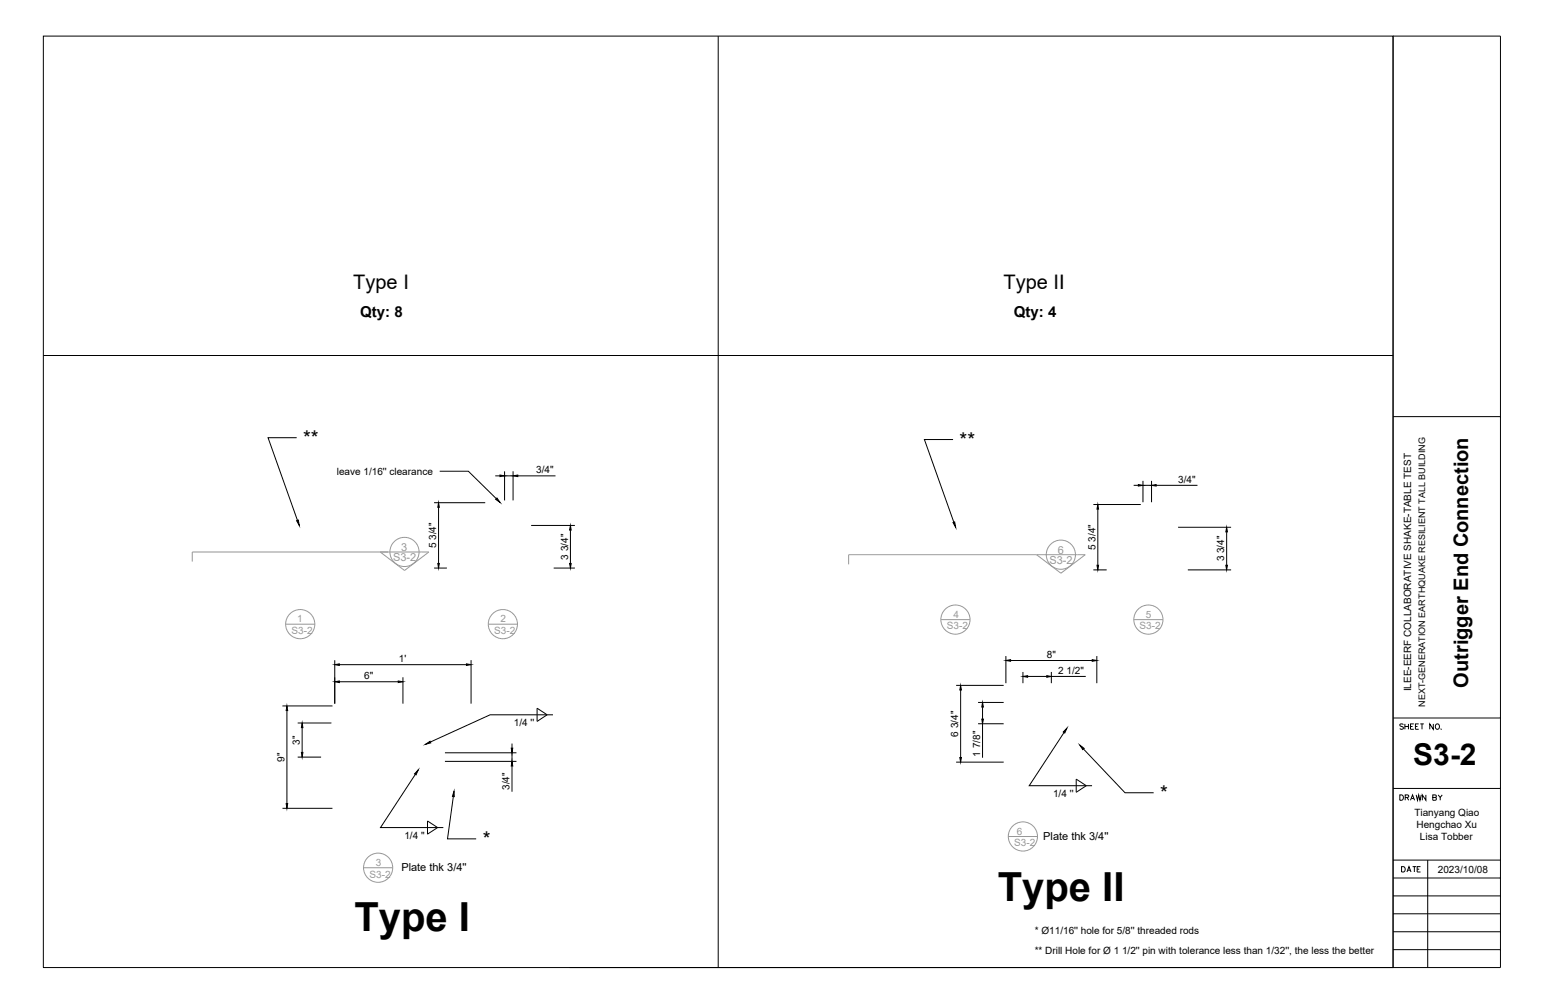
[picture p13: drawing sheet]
<svg xmlns="http://www.w3.org/2000/svg" width="432mm" height="279mm" viewBox="0 0 432 279" stroke-linecap="round" stroke-linejoin="round" font-family="sans-serif">
<defs><g id="words">
<g font-size="11.2">
<text x="278.7" y="251.5">Type II</text>
<text x="99" y="259.8">Type I</text>
</g>
<text font-size="8.4" x="394.7" y="213.6">S3-2</text>
<g font-size="5.6">
<text x="98.7" y="80.7">Type I</text>
<text x="280.3" y="80.8">Type II</text>
<text x="84.7" y="124.2">**</text>
<text x="268" y="124.7">**</text>
<text x="410" y="191.9" transform="rotate(-90 410 191.9)">Outrigger End Connection</text>
<text x="324" y="223.3">*</text>
<text x="134.8" y="236.2">*</text>
</g>
<text font-size="4.4" x="390.5" y="244.5">DATE</text>
<g font-size="4.2">
<text x="100.6" y="88.5">Qty: 8</text>
<text x="283.2" y="88.5">Qty: 4</text>
</g>
<g font-size="3.1" fill="#989898">
<text x="112.1" y="153.8">3</text>
<text x="295.4" y="154.6">6</text>
<text x="109.8" y="156.7">S3-2</text>
<text x="293.1" y="157.5">S3-2</text>
</g>
<g font-size="3.1">
<text x="291.4" y="234.4">Plate thk 3/4''</text>
<text x="112.1" y="243.2">Plate thk 3/4''</text>
</g>
<g font-size="2.8">
<text x="94.1" y="132.5">leave 1/16'' clearance</text>
<text x="149.8" y="132.1">3/4&quot;</text>
<text x="329.1" y="134.8">3/4&quot;</text>
<text x="121.8" y="153" transform="rotate(-90 121.8 153)">5 3/4&quot;</text>
<text x="305.9" y="153.5" transform="rotate(-90 305.9 153.5)">5 3/4&quot;</text>
<text x="158.6" y="156.2" transform="rotate(-90 158.6 156.2)">3 3/4&quot;</text>
<text x="341.9" y="156.7" transform="rotate(-90 341.9 156.7)">3 3/4&quot;</text>
<text x="111.4" y="184.9">1'</text>
<text x="292.4" y="183.7">8&quot;</text>
<text x="101.7" y="189.6">6&quot;</text>
<text x="295.6" y="188.1">2 1/2&quot;</text>
<text x="394.1" y="193" transform="rotate(-90 394.1 193)">ILEE-EERF COLLABORATIVE SHAKE-TABLE TEST</text>
<text x="143.6" y="202.6">1/4 ''</text>
<text x="83.7" y="207.8" transform="rotate(-90 83.7 207.8)">3&quot;</text>
<text x="267.6" y="205.6" transform="rotate(-90 267.6 205.6)">6 3/4&quot;</text>
<text x="79.5" y="212.6" transform="rotate(-90 79.5 212.6)">9&quot;</text>
<text x="273.7" y="211.2" transform="rotate(-90 273.7 211.2)">1 7/8&quot;</text>
<text x="142.3" y="220.5" transform="rotate(-90 142.3 220.5)">3/4&quot;</text>
<text x="294.1" y="222.4">1/4 ''</text>
<text x="395" y="227.8">Tianyang Qiao</text>
<text x="395.6" y="231.1">Hengchao Xu</text>
<text x="112.9" y="234.1">1/4 ''</text>
<text x="396.6" y="234.4">Lisa Tobber</text>
<text x="401.6" y="243.6">2023/10/08</text>
<text x="289" y="260.7">* Ø11/16'' hole for 5/8'' threaded rods</text>
<text x="289" y="266.3">** Drill Hole for Ø 1 1/2'' pin with tolerance less than 1/32'', the less the better</text>
</g>
<g font-size="2.8" fill="#989898">
<text x="83" y="173.7">1</text>
<text x="139.8" y="173.7">2</text>
<text x="266.3" y="172.4">4</text>
<text x="320.1" y="172.4">5</text>
<text x="81.4" y="177">S3-2</text>
<text x="138" y="177">S3-2</text>
<text x="264.4" y="175.7">S3-2</text>
<text x="318.3" y="175.7">S3-2</text>
<text x="284" y="232.9">6</text>
<text x="283.3" y="236.2">S3-2</text>
<text x="103.2" y="245">S3-2</text>
<text x="104.9" y="241.7">3</text>
</g>
<text font-size="2.5" x="398.1" y="197.2" transform="rotate(-90 398.1 197.2)">NEXT-GENERATION EARTHQUAKE RESILIENT TALL BUILDING</text>
</g></defs>
<!-- layer: SolidLine -->
<g fill="none" stroke="#000" stroke-width=".28">
<path d="M12.1 10.1h377v260h-377zM389.1 10.1h30v260h-260M389.1 116.3h30M154.5 199.5h-17.6l-16.7 7.6M116 216.2l-9.7 14.8h17.5M297.2 204.5l-9.7 14.8h17.5M389.1 200.4h30M392 202.3l-.4-.2h-.5l-.1 .4 .8 .4 .2 .4-.4 .3-.6-.3M392.4 202.1v1.5M392.4 202.8h1M393.4 202.1v1.5M394 202.8h.5"/>
<path d="M394.9 202.1h-.9v1.5h.9M395.3 202.8h.6M396.2 202.1h-.9v1.5h.9M396.7 202.1h1M397.2 202.1v1.5M400.3 202.1v1.5l-1-1.5v1.5M401.2 202.1a.7 .7 0 0 1 .9 .7 .7 .7 0 0 1-.9 .7l-.3-.5zM402.5 203.4l.1 .1M389.1 220.1h30M391 221.9h.5a.8 .8 0 0 1 .5 .7 .8 .8 0 0 1-.5 .8h-.5zM392.5 222.6l.8-.1 .2-.3-.4-.3h-.6v1.5M393 222.6l.5 .8"/>
<path d="M394 223.4l.5-1.5 .6 1.5M394.2 222.9h.7M395.5 221.9l.4 1.5 .3-1.5 .4 1.5 .4-1.5M398.3 221.9v1.5l-1-1.5v1.5M400.2 222.6l.8-.1 .1-.5-.9-.1v1.5l.8-.1 .2-.4-.4-.3M401.7 221.9l.6 .7 .5-.7M402.3 222.6v.8M389.1 240.1h30M389.1 245.1h30M389.1 250.1h30M389.1 255.1h30M398.8 240.1v30"/>
<path d="M389.1 260.1h30M389.1 265.1h30"/>
</g>
<!-- layer: Leader -->
<path d="M389.1 10.1v260M82.9 122.2h-8l8.2 23M266.2 122.7h-8l8.2 23.1M150 197.7l2.8 1.8-2.8 1.9zM300.6 217.5l2.8 1.8-2.8 1.8zM302.6 209.1l11.6 12.2h8M119.4 229.2l2.8 1.8-2.8 1.8zM126.6 222.3l-1.6 11.8h8" fill="none" stroke="#000" stroke-width=".28"/>
<!-- layer: VIewDirection -->
<g fill="none" stroke="#989898" stroke-width=".28">
<path d="M106.2 154.1h-52.5v2.7M289.5 154.8h-52.5v2.7M79.8 174.2h8.1M136.4 174.2h8.1M262.8 173h8.2M316.7 173h8.1M281.6 233.5h8.2M101.6 242.2h8.1"/>
<circle cx="83.9" cy="174.2" r="4.1"/>
<circle cx="140.5" cy="174.2" r="4.1"/>
<circle cx="266.9" cy="172.9" r="4.1"/>
<circle cx="320.7" cy="172.9" r="4.1"/>
<circle cx="285.7" cy="233.5" r="4.1"/>
<circle cx="105.6" cy="242.2" r="4.1"/>
</g>
<!-- layer: Note -->
<g fill="none" stroke="#000" stroke-width=".28">
<path d="M122.8 131.5h8l7.8 7.7M138.3 132.8h1.3M140.9 131.6v8.1M140.9 132.8h2.4M143.3 131.6v8.1M144.6 132.8h10.6M316.6 135.5h1.3M319.2 134.2v6M319.2 135.5h2.4M321.6 134.2v6M322.9 135.5h11.6M121.2 158.6h3.6"/>
<path d="M121.2 140.3h14.3M122.5 141.6v15.7M148.4 146.7h12.2M154.6 158.6h6M159.3 148v9.3M305.4 159.1h3.7M305.4 140.8h13.2M306.6 142.1v15.7M329.1 147.2h14.8M331.8 159.1h12.1M342.6 148.5v9.3M78.9 197h14"/>
<path d="M80.1 198.3v26M93.5 184.3v12.1M94.8 185.5h35.5M94.8 190.3h16.4M112.5 189v7.4M131.6 184.3v12.1M267.1 191.3h13.2M268.3 192.6v18.8M280.9 183.1v7.6M282.3 184.4h22.8M306.3 183.1v7.6M83.1 211.3h6.6"/>
<path d="M83.1 201.8h9.5M84.4 203.1v6.9M267.1 212.7h13.2M78.9 225.6h14"/>
</g>
<g fill="#000" stroke="#000" stroke-width=".28">
<path d="M138.8 139l.9 1.3-1.3-.9zM139.6 132.6l1.3 .2-1.3 .2zM143.3 132.8l1.3-.2v.4zM317.9 135.3l1.3 .2-1.3 .2zM321.6 135.5l1.3-.2v.4zM122.3 157.3h.4l-.2 1.3zM122.5 140.3l.2 1.3h-.4zM159.1 157.3h.4l-.2 1.3zM159.3 146.7l.2 1.3h-.4zM306.6 140.8l.2 1.3h-.4zM306.4 157.8h.4l-.2 1.3zM342.6 147.2l.2 1.3h-.4z"/>
<path d="M342.4 157.8h.4l-.2 1.3zM80.1 197l.2 1.3h-.4zM93.5 185.5l1.3-.2v.4zM93.5 190.3l1.3-.2v.4zM111.2 190.1l1.3 .2-1.3 .2zM130.3 185.3l1.3 .2-1.3 .2zM268.3 191.3l.2 1.3h-.4zM280.9 184.4l1.4-.3v.5zM305.1 184.1l1.2 .3-1.2 .2zM84.2 210h.4l-.2 1.3zM84.4 201.8l.2 1.3h-.4zM268.1 211.4h.4l-.2 1.3z"/>
<path d="M79.9 224.3h.4l-.2 1.3z"/>
</g>
<!-- layer: Leader -->
<path d="M82.8 145.3l.5-.1 .3 1.5zM266.2 145.8l.4-.1 .3 1.5zM301.6 208l1.2 .9-.4 .3zM126.8 220.9l.1 1.5-.5-.1z" fill="#000" stroke="#000" stroke-width=".28"/>
<!-- layer: Grey -->
<g fill="none" stroke="#989898" stroke-width=".28">
<path d="M106.2 154.1h13.6l-6.8 5.1zM289.5 154.8h13.6l-6.8 5.2z"/>
<circle cx="113" cy="154.1" r="4.1"/>
<circle cx="296.3" cy="154.8" r="4.1"/>
</g>
<!-- layer: 0 -->
<g fill="none" stroke="#000" stroke-width=".28">
<path d="M200.6 10.1v260M12.1 99.2h377M273.2 196.1h7.1M274.4 197.4v3.3M285.7 187.6v3.1M287 188.8h5.4M293.6 187.6v3.1M293.6 188.8h9.7M124.3 210.1h20M124.3 212.5h20M143 207.5v1.3M143 210.1v2.4"/>
<path d="M143 213.8v7.2M273.2 202h7.1M274.4 202v9.5"/>
</g>
<!-- layer: SolidLine -->
<path d="M116.8 214.9l-.6 1.4-.4-.3zM118.9 207.8l1.2-.9 .2 .4zM298 203.2l-.6 1.4-.4-.3z" fill="#000" stroke="#000" stroke-width=".28"/>
<!-- layer: 0 -->
<path d="M274.4 196.1l.3 1.3h-.5zM285.7 188.8l1.3-.2v.4zM292.4 188.6l1.2 .2-1.2 .2zM142.8 208.8h.4l-.2 1.3zM143 212.5l.2 1.3h-.4zM274.2 200.7h.5l-.3 1.3z" fill="#000" stroke="#000" stroke-width=".28"/>
<use href="#words"/>
</svg>
